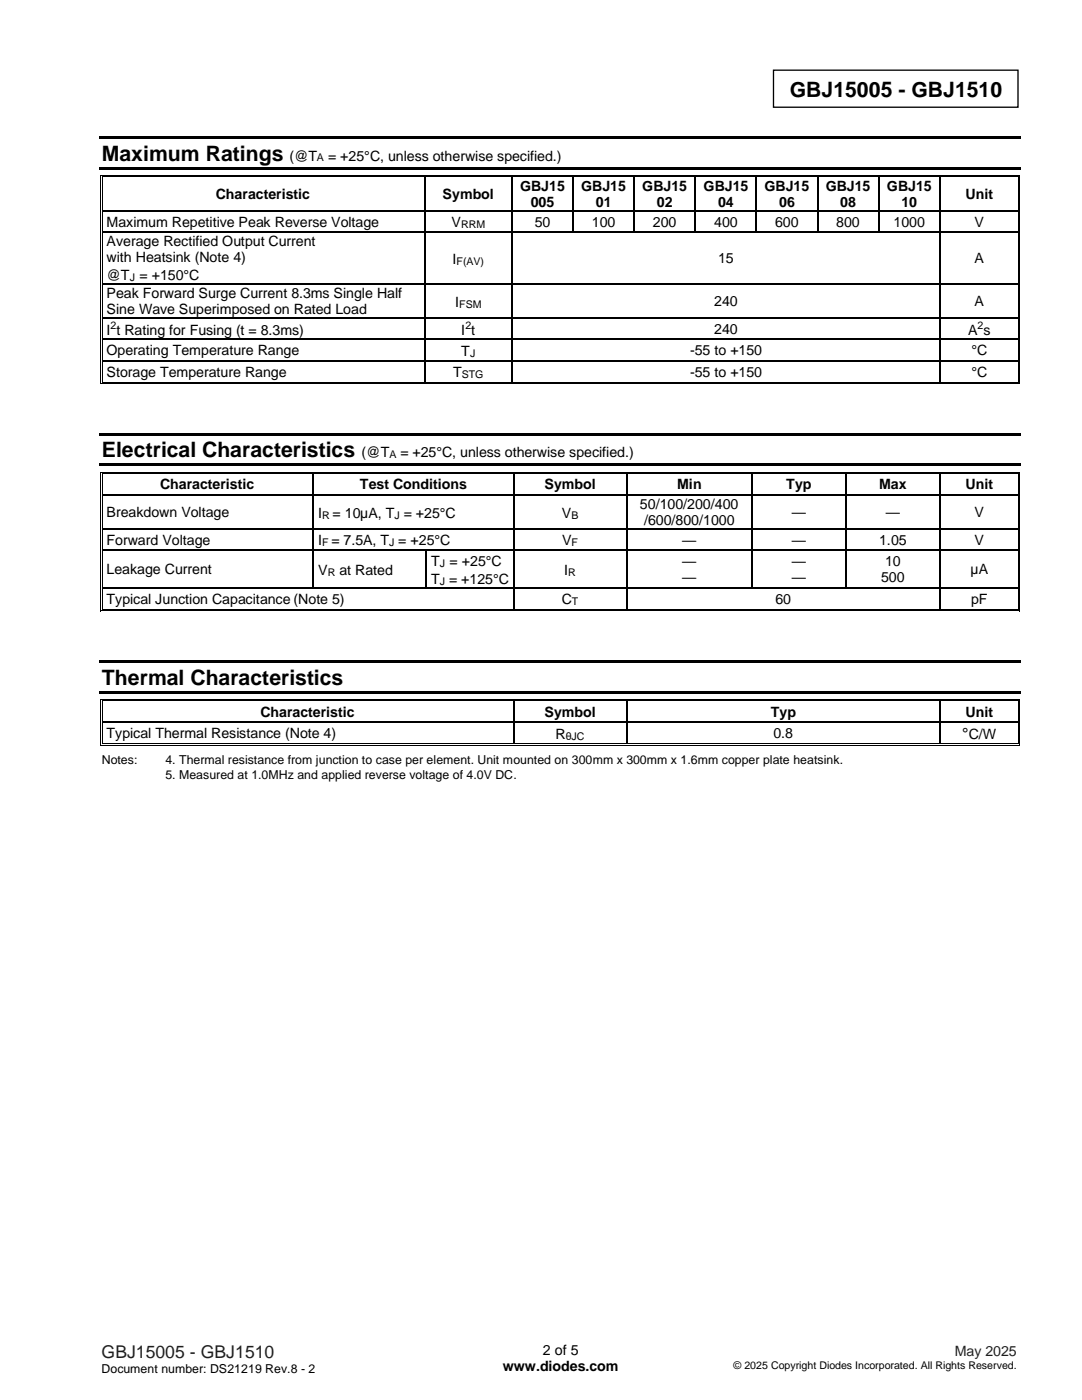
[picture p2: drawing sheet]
<svg xmlns="http://www.w3.org/2000/svg" width="216mm" height="279mm" viewBox="0 0 216 279" stroke-linecap="round" stroke-linejoin="round" font-family="sans-serif">
<defs><g id="words">
<g font-size="4.2">
<text x="157.6" y="19.4">GBJ15005 - GBJ1510</text>
<text x="20.3" y="32.1">Maximum Ratings</text>
<text x="20.3" y="91.3">Electrical Characteristics</text>
<text x="20.3" y="136.6">Thermal Characteristics</text>
</g>
<text font-size="3.5" fill="#231f20" x="20.3" y="271">GBJ15005 - GBJ1510</text>
<text font-size="3.2" x="192" y="147.4">°C/W</text>
<g font-size="2.8">
<text x="57.8" y="32.1">(@T</text>
<text x="65.5" y="32.1">= +25°C, unless otherwise specified.)</text>
<text x="43.1" y="39.7">Characteristic</text>
<text x="88.3" y="39.7">Symbol</text>
<text x="103.8" y="38.1">GBJ15</text>
<text x="105.9" y="41.3">005</text>
<text x="116" y="38.1">GBJ15</text>
<text x="118.9" y="41.3">01</text>
<text x="128.2" y="38.1">GBJ15</text>
<text x="131.1" y="41.3">02</text>
<text x="140.4" y="38.1">GBJ15</text>
<text x="143.3" y="41.3">04</text>
<text x="152.6" y="38.1">GBJ15</text>
<text x="155.5" y="41.3">06</text>
<text x="164.8" y="38.1">GBJ15</text>
<text x="167.7" y="41.3">08</text>
<text x="177" y="38.1">GBJ15</text>
<text x="179.9" y="41.3">10</text>
<text x="192.7" y="39.7">Unit</text>
<text x="21.3" y="45.2">Maximum Repetitive Peak Reverse Voltage</text>
<text x="90.1" y="45.3">V</text>
<text x="106.7" y="45.2">50</text>
<text x="118.1" y="45.2">100</text>
<text x="130.3" y="45.2">200</text>
<text x="142.5" y="45.2">400</text>
<text x="154.7" y="45.2">600</text>
<text x="166.9" y="45.2">800</text>
<text x="178.3" y="45.2">1000</text>
<text x="194.5" y="45.2">V</text>
<text x="21.3" y="49.1">Average Rectified Output Current</text>
<text x="21.3" y="52.3">with Heatsink (Note 4)</text>
<text x="90.3" y="52.7">I</text>
<text x="143.3" y="52.5">15</text>
<text x="194.5" y="52.5">A</text>
<text x="21.3" y="55.9">@T = +150°C</text>
<text x="21.3" y="59.5">Peak Forward Surge Current 8.3ms Single Half</text>
<text x="21.3" y="62.7">Sine Wave Superimposed on Rated Load</text>
<text x="90.8" y="61.2">I</text>
<text x="142.5" y="61.1">240</text>
<text x="194.5" y="61.1">A</text>
<text x="21.3" y="66.8">I t Rating for Fusing (t = 8.3ms)</text>
<text x="21.3" y="70.9">Operating Temperature Range</text>
<text x="92.1" y="66.8">I t</text>
<text x="92.1" y="71">T</text>
<text x="137.7" y="70.9">-55 to +150</text>
<text x="142.5" y="66.6">240</text>
<text x="193.2" y="66.8">A s</text>
<text x="193.8" y="70.9">°C</text>
<text x="21.3" y="75.2">Storage Temperature Range</text>
<text x="90.4" y="75.3">T</text>
<text x="137.7" y="75.2">-55 to +150</text>
<text x="193.8" y="75.2">°C</text>
<text x="72.2" y="91.3">(@T</text>
<text x="79.9" y="91.3">= +25°C, unless otherwise specified.)</text>
<text x="31.9" y="97.7">Characteristic</text>
<text x="71.8" y="97.7">Test Conditions</text>
<text x="108.6" y="97.7">Symbol</text>
<text x="127.7" y="101.6">50/100/200/400</text>
<text x="135.1" y="97.7">Min</text>
<text x="156.9" y="97.7">Typ</text>
<text x="175.4" y="97.7">Max</text>
<text x="192.7" y="97.7">Unit</text>
<text x="21.3" y="103.2">Breakdown Voltage</text>
<text x="63.5" y="103.3">I</text>
<text x="66.3" y="103.3">= 10µA, T = +25°C</text>
<text x="112.1" y="103.3">V</text>
<text x="128.5" y="104.8">/600/800/1000</text>
<text x="158" y="103.2">—</text>
<text x="176.7" y="103.2">—</text>
<text x="194.5" y="103.2">V</text>
<text x="21.3" y="108.7">Forward Voltage</text>
<text x="63.5" y="108.8">I = 7.5A, T = +25°C</text>
<text x="86" y="112.9">T = +25°C</text>
<text x="112.2" y="108.8">V</text>
<text x="136.1" y="108.7">—</text>
<text x="136.1" y="113">—</text>
<text x="158" y="108.7">—</text>
<text x="158" y="113">—</text>
<text x="175.4" y="108.7">1.05</text>
<text x="176.6" y="113">10</text>
<text x="194.5" y="108.7">V</text>
<text x="21.3" y="114.6">Leakage Current</text>
<text x="63.5" y="114.7">V</text>
<text x="67.7" y="114.7">at Rated</text>
<text x="86" y="116.6">T = +125°C</text>
<text x="112.6" y="114.7">I</text>
<text x="136.1" y="116.2">—</text>
<text x="158" y="116.2">—</text>
<text x="175.8" y="116.2">500</text>
<text x="193.7" y="114.6">µA</text>
<text x="21.3" y="120.5">Typical Junction Capacitance (Note 5)</text>
<text x="112.1" y="120.6">C</text>
<text x="154.7" y="120.5">60</text>
<text x="193.8" y="120.5">pF</text>
<text x="52" y="143">Characteristic</text>
<text x="108.6" y="143">Symbol</text>
<text x="153.8" y="143">Typ</text>
<text x="192.7" y="143">Unit</text>
<text x="21.3" y="147.3">Typical Thermal Resistance (Note 4)</text>
<text x="110.8" y="147.4">R</text>
<text x="154.3" y="147.3">0.8</text>
<text x="100.3" y="273.6">www.diodes.com</text>
<text x="108.3" y="270.3">2 of 5</text>
</g>
<text font-size="2.8" fill="#231f20" x="190.5" y="270.7">May 2025</text>
<g font-size="2.5">
<text x="20.3" y="152.5">Notes:</text>
<text x="33" y="152.5">4. Thermal resistance from junction to case per element. Unit mounted on 300mm x 300mm x 1.6mm copper plate heatsink.</text>
<text x="33" y="155.4">5. Measured at 1.0MHz and applied reverse voltage of 4.0V DC.</text>
<text x="20.3" y="274.1">Document number: DS21219 Rev.8 - 2</text>
</g>
<g font-size="2.1">
<text x="63.3" y="32.2">A</text>
<text x="92" y="45.5">RRM</text>
<text x="91.1" y="52.8">F(AV)</text>
<text x="25.9" y="56.1">J</text>
<text x="22.1" y="65.7">2</text>
<text x="91.6" y="61.4">FSM</text>
<text x="92.9" y="65.7">2</text>
<text x="195.1" y="65.7">2</text>
<text x="93.8" y="71.2">J</text>
<text x="92.1" y="75.4">STG</text>
<text x="77.7" y="91.5">A</text>
<text x="64.3" y="103.5">R</text>
<text x="78.7" y="103.5">J</text>
<text x="114" y="103.5">B</text>
<text x="64.3" y="109">F</text>
<text x="77.7" y="109">J</text>
<text x="87.8" y="113.1">J</text>
<text x="114.1" y="109">F</text>
<text x="65.4" y="114.9">R</text>
<text x="87.8" y="116.7">J</text>
<text x="113.4" y="114.9">R</text>
<text x="114.1" y="120.8">T</text>
<text x="112.9" y="147.6">θJC</text>
<text x="146.4" y="273.3">© 2025 Copyright Diodes Incorporated. All Rights Reserved.</text>
</g>
</g></defs>
<path d="M154.3 14h48.8v7.4h-48.8z" fill="none" stroke="#000" stroke-width=".26"/>
<g fill="#000">
<path d="M19.8 27.2h183.9v.5h-183.9z" fill-rule="evenodd"/>
<path d="M19.8 33.3h183.9v.5h-183.9z" fill-rule="evenodd"/>
<path d="M20 34.9h.2v.5h-.2z" fill-rule="evenodd"/>
<path d="M20 34.9h.5v.2h-.5z" fill-rule="evenodd"/>
<path d="M20.3 35.2h.2v.2h-.2z" fill-rule="evenodd"/>
<path d="M20.3 35.2h.2v.2h-.2z" fill-rule="evenodd"/>
<path d="M84.6 35.4h.3z" fill-rule="evenodd"/>
<path d="M84.6 34.9h.5v.2h-.5z" fill-rule="evenodd"/>
<path d="M84.6 35.2h.5v.2h-.5z" fill-rule="evenodd"/>
<path d="M102 35.4h.3z" fill-rule="evenodd"/>
<path d="M102 34.9h.5v.2h-.5z" fill-rule="evenodd"/>
<path d="M102 35.2h.5v.2h-.5z" fill-rule="evenodd"/>
<path d="M114.2 35.4h.3z" fill-rule="evenodd"/>
<path d="M114.2 34.9h.5v.2h-.5z" fill-rule="evenodd"/>
<path d="M114.2 35.2h.5v.2h-.5z" fill-rule="evenodd"/>
<path d="M126.4 35.4h.3z" fill-rule="evenodd"/>
<path d="M126.4 34.9h.5v.2h-.5z" fill-rule="evenodd"/>
<path d="M126.4 35.2h.5v.2h-.5z" fill-rule="evenodd"/>
<path d="M138.6 35.4h.3z" fill-rule="evenodd"/>
<path d="M138.6 34.9h.5v.2h-.5z" fill-rule="evenodd"/>
<path d="M138.6 35.2h.5v.2h-.5z" fill-rule="evenodd"/>
<path d="M150.8 35.4h.3z" fill-rule="evenodd"/>
<path d="M150.8 34.9h.5v.2h-.5z" fill-rule="evenodd"/>
<path d="M150.8 35.2h.5v.2h-.5z" fill-rule="evenodd"/>
<path d="M163 35.4h.3z" fill-rule="evenodd"/>
<path d="M163 34.9h.5v.2h-.5z" fill-rule="evenodd"/>
<path d="M163 35.2h.5v.2h-.5z" fill-rule="evenodd"/>
<path d="M175.2 35.4h.3z" fill-rule="evenodd"/>
<path d="M175.2 34.9h.5v.2h-.5z" fill-rule="evenodd"/>
<path d="M175.2 35.2h.5v.2h-.5z" fill-rule="evenodd"/>
<path d="M187.4 35.4h.3z" fill-rule="evenodd"/>
<path d="M187.4 34.9h.6v.2h-.6z" fill-rule="evenodd"/>
<path d="M187.4 35.2h.6v.2h-.6z" fill-rule="evenodd"/>
<path d="M203.1 34.9h.5v.2h-.5z" fill-rule="evenodd"/>
<path d="M203.1 35.2h.1v.2h-.1z" fill-rule="evenodd"/>
<path d="M203.1 35.2h.1v.2h-.1z" fill-rule="evenodd"/>
<path d="M203.4 34.9h.2v.5h-.2z" fill-rule="evenodd"/>
<path d="M20 41.9h.2v.3h-.2z" fill-rule="evenodd"/>
<path d="M20 46.2h.2v.2h-.2z" fill-rule="evenodd"/>
<path d="M20 56.6h.2v.3h-.2z" fill-rule="evenodd"/>
<path d="M20.3 41.9h.2v.3h-.2z" fill-rule="evenodd"/>
<path d="M20.3 46.2h.2v.2h-.2z" fill-rule="evenodd"/>
<path d="M20.3 56.6h.2v.3h-.2z" fill-rule="evenodd"/>
<path d="M84.6 41.9h.3v.3h-.3z" fill-rule="evenodd"/>
<path d="M84.6 46.2h.3v.2h-.3z" fill-rule="evenodd"/>
<path d="M84.6 56.6h.3v.3h-.3z" fill-rule="evenodd"/>
<path d="M102 41.9h.3v.3h-.3z" fill-rule="evenodd"/>
<path d="M102 46.2h.3v.2h-.3z" fill-rule="evenodd"/>
<path d="M102 56.6h.3v.3h-.3z" fill-rule="evenodd"/>
<path d="M114.2 41.9h.3v.3h-.3z" fill-rule="evenodd"/>
<path d="M114.2 46.2h.3v.2h-.3z" fill-rule="evenodd"/>
<path d="M126.4 41.9h.3v.3h-.3z" fill-rule="evenodd"/>
<path d="M126.4 46.2h.3v.2h-.3z" fill-rule="evenodd"/>
<path d="M138.6 41.9h.3v.3h-.3z" fill-rule="evenodd"/>
<path d="M138.6 46.2h.3v.2h-.3z" fill-rule="evenodd"/>
<path d="M150.8 41.9h.3v.3h-.3z" fill-rule="evenodd"/>
<path d="M150.8 46.2h.3v.2h-.3z" fill-rule="evenodd"/>
<path d="M163 41.9h.3v.3h-.3z" fill-rule="evenodd"/>
<path d="M163 46.2h.3v.2h-.3z" fill-rule="evenodd"/>
<path d="M175.2 41.9h.3v.3h-.3z" fill-rule="evenodd"/>
<path d="M175.2 46.2h.3v.2h-.3z" fill-rule="evenodd"/>
<path d="M187.4 41.9h.3v.3h-.3z" fill-rule="evenodd"/>
<path d="M187.4 46.2h.3v.2h-.3z" fill-rule="evenodd"/>
<path d="M187.4 56.6h.3v.3h-.3z" fill-rule="evenodd"/>
<path d="M203.1 41.9h.1v.3h-.1z" fill-rule="evenodd"/>
<path d="M203.1 46.2h.1v.2h-.1z" fill-rule="evenodd"/>
<path d="M203.1 56.6h.1v.3h-.1z" fill-rule="evenodd"/>
<path d="M203.4 41.9h.2v.3h-.2z" fill-rule="evenodd"/>
<path d="M203.4 46.2h.2v.2h-.2z" fill-rule="evenodd"/>
<path d="M203.4 56.6h.2v.3h-.2z" fill-rule="evenodd"/>
<path d="M20 63.3h.2v.3h-.2z" fill-rule="evenodd"/>
<path d="M20 67.6h.2v.3h-.2z" fill-rule="evenodd"/>
<path d="M20 71.9h.2v.2h-.2z" fill-rule="evenodd"/>
<path d="M20 76.2h.2v.5h-.2z" fill-rule="evenodd"/>
<path d="M20 76.5h.5v.2h-.5z" fill-rule="evenodd"/>
<path d="M20.3 63.3h.2v.3h-.2z" fill-rule="evenodd"/>
<path d="M20.3 67.6h.2v.3h-.2z" fill-rule="evenodd"/>
<path d="M20.3 71.9h.2v.2h-.2z" fill-rule="evenodd"/>
<path d="M20.3 76.2h.2v.1h-.2z" fill-rule="evenodd"/>
<path d="M20.3 76.2h.2v.1h-.2z" fill-rule="evenodd"/>
<path d="M84.6 63.3h.3v.3h-.3z" fill-rule="evenodd"/>
<path d="M84.6 67.6h.3v.3h-.3z" fill-rule="evenodd"/>
<path d="M84.6 71.9h.3v.2h-.3z" fill-rule="evenodd"/>
<path d="M84.6 76.2h.5v.1h-.5z" fill-rule="evenodd"/>
<path d="M84.6 76.5h.5v.2h-.5z" fill-rule="evenodd"/>
<path d="M102 63.3h.3v.3h-.3z" fill-rule="evenodd"/>
<path d="M102 67.6h.3v.3h-.3z" fill-rule="evenodd"/>
<path d="M102 71.9h.3v.2h-.3z" fill-rule="evenodd"/>
<path d="M102 76.2h.5v.1h-.5z" fill-rule="evenodd"/>
<path d="M102 76.5h.5v.2h-.5z" fill-rule="evenodd"/>
<path d="M187.4 63.3h.3v.3h-.3z" fill-rule="evenodd"/>
<path d="M187.4 67.6h.3v.3h-.3z" fill-rule="evenodd"/>
<path d="M187.4 71.9h.3v.2h-.3z" fill-rule="evenodd"/>
<path d="M187.4 76.2h.6v.1h-.6z" fill-rule="evenodd"/>
<path d="M187.4 76.5h.6v.2h-.6z" fill-rule="evenodd"/>
<path d="M203.1 63.3h.1v.3h-.1z" fill-rule="evenodd"/>
<path d="M203.1 67.6h.1v.3h-.1z" fill-rule="evenodd"/>
<path d="M203.1 71.9h.1v.2h-.1z" fill-rule="evenodd"/>
<path d="M203.1 76.5h.5v.2h-.5z" fill-rule="evenodd"/>
<path d="M203.1 76.2h.1v.1h-.1z" fill-rule="evenodd"/>
<path d="M203.1 76.2h.1v.1h-.1z" fill-rule="evenodd"/>
<path d="M203.4 63.3h.2v.3h-.2z" fill-rule="evenodd"/>
<path d="M203.4 67.6h.2v.3h-.2z" fill-rule="evenodd"/>
<path d="M203.4 71.9h.2v.2h-.2z" fill-rule="evenodd"/>
<path d="M203.4 76.2h.2v.5h-.2z" fill-rule="evenodd"/>
<path d="M19.8 86.5h183.9v.5h-183.9z" fill-rule="evenodd"/>
<path d="M19.8 92.5h183.9v.5h-183.9z" fill-rule="evenodd"/>
<path d="M20 94.1h.2v.6h-.2z" fill-rule="evenodd"/>
<path d="M20 94.1h.5v.2h-.5z" fill-rule="evenodd"/>
<path d="M20 98.7h.2v.2h-.2z" fill-rule="evenodd"/>
<path d="M20.3 94.5h.2v.2h-.2z" fill-rule="evenodd"/>
<path d="M20.3 94.5h.2v.1h-.2z" fill-rule="evenodd"/>
<path d="M20.3 98.7h.2v.2h-.2z" fill-rule="evenodd"/>
<path d="M62.4 94.6l.2 .1z" fill-rule="evenodd"/>
<path d="M62.4 94.1h.5v.2h-.5z" fill-rule="evenodd"/>
<path d="M62.4 94.5h.5v.1h-.5z" fill-rule="evenodd"/>
<path d="M62.4 98.7h.2v.2h-.2z" fill-rule="evenodd"/>
<path d="M102.4 94.6l.2 .1z" fill-rule="evenodd"/>
<path d="M102.4 94.1h.5v.2h-.5z" fill-rule="evenodd"/>
<path d="M102.4 94.5h.5v.1h-.5z" fill-rule="evenodd"/>
<path d="M102.4 98.7h.2v.2h-.2z" fill-rule="evenodd"/>
<path d="M124.9 94.6l.3 .1z" fill-rule="evenodd"/>
<path d="M124.9 94.1h.5v.2h-.5z" fill-rule="evenodd"/>
<path d="M124.9 94.5h.5v.1h-.5z" fill-rule="evenodd"/>
<path d="M124.9 98.7h.3v.2h-.3z" fill-rule="evenodd"/>
<path d="M149.9 94.6l.2 .1z" fill-rule="evenodd"/>
<path d="M149.9 94.1h.5v.2h-.5z" fill-rule="evenodd"/>
<path d="M149.9 94.5h.5v.1h-.5z" fill-rule="evenodd"/>
<path d="M149.9 98.7h.2v.2h-.2z" fill-rule="evenodd"/>
<path d="M168.6 94.6l.3 .1z" fill-rule="evenodd"/>
<path d="M168.6 94.1h.6v.2h-.6z" fill-rule="evenodd"/>
<path d="M168.6 94.5h.6v.1h-.6z" fill-rule="evenodd"/>
<path d="M168.6 98.7h.3v.2h-.3z" fill-rule="evenodd"/>
<path d="M187.4 94.6l.3 .1z" fill-rule="evenodd"/>
<path d="M187.4 94.1h.6v.2h-.6z" fill-rule="evenodd"/>
<path d="M187.4 94.5h.6v.1h-.6z" fill-rule="evenodd"/>
<path d="M187.4 98.7h.3v.2h-.3z" fill-rule="evenodd"/>
<path d="M203.1 94.1h.5v.2h-.5z" fill-rule="evenodd"/>
<path d="M203.1 94.5h.1v.2h-.1z" fill-rule="evenodd"/>
<path d="M203.1 94.5h.1v.1h-.1z" fill-rule="evenodd"/>
<path d="M203.1 98.7h.1v.2h-.1z" fill-rule="evenodd"/>
<path d="M203.4 94.1h.2v.6h-.2z" fill-rule="evenodd"/>
<path d="M203.4 98.7h.2v.2h-.2z" fill-rule="evenodd"/>
<path d="M20 105.4h.2v.2h-.2z" fill-rule="evenodd"/>
<path d="M20 109.7h.2v.2h-.2z" fill-rule="evenodd"/>
<path d="M20 117.2h.2v.3h-.2z" fill-rule="evenodd"/>
<path d="M20.3 105.4h.2v.2h-.2z" fill-rule="evenodd"/>
<path d="M20.3 109.7h.2v.2h-.2z" fill-rule="evenodd"/>
<path d="M20.3 117.2h.2v.3h-.2z" fill-rule="evenodd"/>
<path d="M62.4 105.4h.2v.2h-.2z" fill-rule="evenodd"/>
<path d="M62.4 109.7h.2v.2h-.2z" fill-rule="evenodd"/>
<path d="M62.4 117.2h.2v.3h-.2z" fill-rule="evenodd"/>
<path d="M84.9 109.7h.2v.2h-.2z" fill-rule="evenodd"/>
<path d="M84.9 117.2h.2v.3h-.2z" fill-rule="evenodd"/>
<path d="M102.4 105.4h.2v.2h-.2z" fill-rule="evenodd"/>
<path d="M102.4 109.7h.2v.2h-.2z" fill-rule="evenodd"/>
<path d="M102.4 117.2h.2v.3h-.2z" fill-rule="evenodd"/>
<path d="M124.9 105.4h.3v.2h-.3z" fill-rule="evenodd"/>
<path d="M124.9 109.7h.3v.2h-.3z" fill-rule="evenodd"/>
<path d="M124.9 117.2h.3v.3h-.3z" fill-rule="evenodd"/>
<path d="M149.9 105.4h.2v.2h-.2z" fill-rule="evenodd"/>
<path d="M149.9 109.7h.2v.2h-.2z" fill-rule="evenodd"/>
<path d="M149.9 117.2h.2v.3h-.2z" fill-rule="evenodd"/>
<path d="M168.6 105.4h.3v.2h-.3z" fill-rule="evenodd"/>
<path d="M168.6 109.7h.3v.2h-.3z" fill-rule="evenodd"/>
<path d="M168.6 117.2h.3v.3h-.3z" fill-rule="evenodd"/>
<path d="M187.4 105.4h.3v.2h-.3z" fill-rule="evenodd"/>
<path d="M187.4 109.7h.3v.2h-.3z" fill-rule="evenodd"/>
<path d="M187.4 117.2h.3v.3h-.3z" fill-rule="evenodd"/>
<path d="M203.1 105.4h.1v.2h-.1z" fill-rule="evenodd"/>
<path d="M203.1 109.7h.1v.2h-.1z" fill-rule="evenodd"/>
<path d="M203.1 117.2h.1v.3h-.1z" fill-rule="evenodd"/>
<path d="M203.4 105.4h.2v.2h-.2z" fill-rule="evenodd"/>
<path d="M203.4 109.7h.2v.2h-.2z" fill-rule="evenodd"/>
<path d="M203.4 117.2h.2v.3h-.2z" fill-rule="evenodd"/>
<path d="M19.8 131.8h183.9v.5h-183.9z" fill-rule="evenodd"/>
<path d="M19.8 137.9h183.9v.5h-183.9z" fill-rule="evenodd"/>
<path d="M20 121.5h.2v.5h-.2z" fill-rule="evenodd"/>
<path d="M20 121.9h.5v.1h-.5z" fill-rule="evenodd"/>
<path d="M20 139.5h.5v.1h-.5z" fill-rule="evenodd"/>
<path d="M20.3 121.5h.2v.2h-.2z" fill-rule="evenodd"/>
<path d="M20.3 121.5h.2v.2h-.2z" fill-rule="evenodd"/>
<path d="M20.3 139.8h.2v.2h-.2z" fill-rule="evenodd"/>
<path d="M102.4 121.5h.5v.2h-.5z" fill-rule="evenodd"/>
<path d="M102.4 121.9h.5v.1h-.5z" fill-rule="evenodd"/>
<path d="M102.4 139.5h.5v.1h-.5z" fill-rule="evenodd"/>
<path d="M102.4 139.8h.5v.2h-.5z" fill-rule="evenodd"/>
<path d="M124.9 121.5h.5v.2h-.5z" fill-rule="evenodd"/>
<path d="M124.9 121.9h.5v.1h-.5z" fill-rule="evenodd"/>
<path d="M124.9 139.5h.5v.1h-.5z" fill-rule="evenodd"/>
<path d="M124.9 139.8h.5v.2h-.5z" fill-rule="evenodd"/>
<path d="M187.4 121.5h.6v.2h-.6z" fill-rule="evenodd"/>
<path d="M187.4 121.9h.6v.1h-.6z" fill-rule="evenodd"/>
<path d="M187.4 139.5h.6v.1h-.6z" fill-rule="evenodd"/>
<path d="M187.4 139.8h.6v.2h-.6z" fill-rule="evenodd"/>
<path d="M203.1 121.9h.5v.1h-.5z" fill-rule="evenodd"/>
<path d="M203.1 121.5h.1v.2h-.1z" fill-rule="evenodd"/>
<path d="M203.1 121.5h.1v.2h-.1z" fill-rule="evenodd"/>
<path d="M203.1 139.5h.5v.1h-.5z" fill-rule="evenodd"/>
<path d="M203.1 139.8h.1v.2h-.1z" fill-rule="evenodd"/>
<path d="M203.4 121.5h.2v.5h-.2z" fill-rule="evenodd"/>
<path d="M20 139.5h.2v.5h-.2z" fill-rule="evenodd"/>
<path d="M20 144h.2v.2h-.2z" fill-rule="evenodd"/>
<path d="M20 148.3h.2v.5h-.2z" fill-rule="evenodd"/>
<path d="M20 148.6h.5v.2h-.5z" fill-rule="evenodd"/>
<path d="M20.3 139.8h.2v.2h-.2z" fill-rule="evenodd"/>
<path d="M20.3 144h.2v.2h-.2z" fill-rule="evenodd"/>
<path d="M20.3 148.3h.2v.1h-.2z" fill-rule="evenodd"/>
<path d="M20.3 148.3h.2v.1h-.2z" fill-rule="evenodd"/>
<path d="M102.4 140h.2z" fill-rule="evenodd"/>
<path d="M102.4 144h.2v.2h-.2z" fill-rule="evenodd"/>
<path d="M102.4 148.3h.5v.1h-.5z" fill-rule="evenodd"/>
<path d="M102.4 148.6h.5v.2h-.5z" fill-rule="evenodd"/>
<path d="M124.9 140h.3z" fill-rule="evenodd"/>
<path d="M124.9 144h.3v.2h-.3z" fill-rule="evenodd"/>
<path d="M124.9 148.3h.5v.1h-.5z" fill-rule="evenodd"/>
<path d="M124.9 148.6h.5v.2h-.5z" fill-rule="evenodd"/>
<path d="M187.4 140h.3z" fill-rule="evenodd"/>
<path d="M187.4 144h.3v.2h-.3z" fill-rule="evenodd"/>
<path d="M187.4 148.3h.6v.1h-.6z" fill-rule="evenodd"/>
<path d="M187.4 148.6h.6v.2h-.6z" fill-rule="evenodd"/>
<path d="M203.1 139.8h.1v.2h-.1z" fill-rule="evenodd"/>
<path d="M203.1 144h.1v.2h-.1z" fill-rule="evenodd"/>
<path d="M203.1 148.6h.5v.2h-.5z" fill-rule="evenodd"/>
<path d="M203.1 148.3h.1v.1h-.1z" fill-rule="evenodd"/>
<path d="M203.1 148.3h.1v.1h-.1z" fill-rule="evenodd"/>
<path d="M203.4 139.5h.2v.5h-.2z" fill-rule="evenodd"/>
<path d="M203.4 144h.2v.2h-.2z" fill-rule="evenodd"/>
<path d="M203.4 148.3h.2v.5h-.2z" fill-rule="evenodd"/>
</g>
<g fill="none" stroke="#000" stroke-width=".2">
<path d="M20.1 35.4v6.5M20.4 35.4v6.5M20.5 35h64.1M20.5 35.3h64.1M85.1 35h16.9M85.1 35.3h16.9M102.5 35h11.7M102.5 35.3h11.7M114.7 35h11.7M114.7 35.3h11.7M126.9 35h11.7M126.9 35.3h11.7"/>
<path d="M139.1 35h11.7M139.1 35.3h11.7M151.3 35h11.7M151.3 35.3h11.7M163.5 35h11.7M163.5 35.3h11.7M175.7 35h11.7M175.7 35.3h11.7M188 35h15.1M188 35.3h15.1M203.2 35.4v6.5M203.5 35.4v6.5"/>
<path d="M20.1 42.2v4M20.1 46.4v10.2M20.1 56.9v6.4M20.4 42.2v4M20.4 46.4v10.2M20.4 56.9v6.4M203.2 42.2v4M203.2 46.4v10.2M203.2 56.9v6.4M203.5 42.2v4M203.5 46.4v10.2M203.5 56.9v6.4"/>
<path d="M20.1 63.6v4M20.1 67.9v4M20.1 72.1v4.1M20.4 63.6v4M20.4 67.9v4M20.4 72.1v4.1M20.5 76.6h64.1M20.5 76.2h64.1M85.1 76.6h16.9M85.1 76.2h16.9M102.5 76.6h84.9M102.5 76.2h84.9"/>
<path d="M188 76.6h15.1M188 76.2h15.1M203.2 63.6v4M203.2 67.9v4M203.2 72.1v4.1M203.5 63.6v4M203.5 67.9v4M203.5 72.1v4.1M20.1 94.7v4M20.1 98.9v6.5M20.4 94.7v4M20.4 98.9v6.5"/>
<path d="M20.5 94.2h41.9M20.5 94.5h41.9M62.9 94.2h39.5M62.9 94.5h39.5M102.9 94.2h22M102.9 94.5h22M125.4 94.2h24.5M125.4 94.5h24.5M150.4 94.2h18.2M150.4 94.5h18.2M169.2 94.2h18.2M169.2 94.5h18.2"/>
<path d="M188 94.2h15.1M188 94.5h15.1M203.2 94.7v4M203.2 98.9v6.5M203.5 94.7v4M203.5 98.9v6.5M20.1 105.6v4.1M20.1 109.9v7.3M20.1 117.5v4M20.4 105.6v4.1M20.4 109.9v7.3M20.4 117.5v4"/>
<path d="M203.2 105.6v4.1M203.2 109.9v7.3M203.2 117.5v4M203.5 105.6v4.1M203.5 109.9v7.3M203.5 117.5v4M20.5 121.9h81.9M20.5 121.6h81.9M20.5 139.5h81.9M20.5 139.9h81.9M102.9 121.9h22M102.9 121.6h22"/>
<path d="M102.9 139.5h22M102.9 139.9h22M125.4 121.9h62M125.4 121.6h62M125.4 139.5h62M125.4 139.9h62M188 121.9h15.1M188 121.6h15.1M188 139.5h15.1M188 139.9h15.1M20.1 140v4M20.1 144.2v4.1"/>
<path d="M20.4 140v4M20.4 144.2v4.1M20.5 148.7h81.9M20.5 148.4h81.9M102.9 148.7h22M102.9 148.4h22M125.4 148.7h62M125.4 148.4h62M188 148.7h15.1M188 148.4h15.1M203.2 140v4M203.2 144.2v4.1"/>
<path d="M203.5 140v4M203.5 144.2v4.1"/>
</g>
<g fill="none" stroke="#000" stroke-width=".25">
<path d="M84.8 35.4v6.5M102.2 35.4v6.5M114.4 35.4v6.5M126.6 35.4v6.5M138.8 35.4v6.5M150.9 35.4v6.5M163.1 35.4v6.5M175.3 35.4v6.5M187.6 35.4v6.5M20.5 42h64.1M20.5 46.3h64.1M20.5 56.7h64.1"/>
<path d="M84.8 42.2v4M84.8 46.4v10.2M84.8 56.9v6.4M84.9 42h17.1M84.9 46.3h17.1M84.9 56.7h17.1M102.2 42.2v4M102.2 46.4v10.2M102.2 56.9v6.4M102.3 42h11.9M102.3 46.3h11.9M102.3 56.7h85.1"/>
<path d="M114.4 42.2v4M114.5 42h11.9M114.5 46.3h11.9M126.6 42.2v4M126.7 42h11.9M126.7 46.3h11.9M138.8 42.2v4M138.9 42h11.9M138.9 46.3h11.9M150.9 42.2v4M151.1 42h11.9M151.1 46.3h11.9"/>
<path d="M163.1 42.2v4M163.3 42h11.9M163.3 46.3h11.9M175.3 42.2v4M175.5 42h11.9M175.5 46.3h11.9M187.6 42.2v4M187.6 46.4v10.2M187.6 56.9v6.4M187.7 42h15.4M187.7 46.3h15.4M187.7 56.7h15.4"/>
<path d="M20.5 63.5h64.1M20.5 67.7h64.1M20.5 72h64.1M84.8 63.6v4M84.8 67.9v4M84.8 72.1v4.1M84.9 63.5h17.1M84.9 67.7h17.1M84.9 72h17.1M102.2 63.6v4M102.2 67.9v4M102.2 72.1v4.1"/>
<path d="M102.3 63.5h85.1M102.3 67.7h85.1M102.3 72h85.1M187.6 63.6v4M187.6 67.9v4M187.6 72.1v4.1M187.7 63.5h15.4M187.7 67.7h15.4M187.7 72h15.4M20.5 98.8h41.9M62.5 94.7v4M62.5 98.9v6.5"/>
<path d="M62.6 98.8h39.8M102.5 94.7v4M102.5 98.9v6.5M102.6 98.8h22.3M125 94.7v4M125 98.9v6.5M125.2 98.8h24.7M150 94.7v4M150 98.9v6.5M150.1 98.8h18.5M168.8 94.7v4M168.8 98.9v6.5"/>
<path d="M168.9 98.8h18.5M187.6 94.7v4M187.6 98.9v6.5M187.7 98.8h15.4M20.5 105.5h41.9M20.5 109.8h41.9M20.5 117.4h41.9M62.5 105.6v4.1M62.5 109.9v7.3M62.6 105.5h39.8M62.6 109.8h22.3M62.6 117.4h22.3"/>
<path d="M85 109.9v7.3M85.1 109.8h17.3M85.1 117.4h17.3M102.5 105.6v4.1M102.5 109.9v7.3M102.5 117.5v4M102.6 105.5h22.3M102.6 109.8h22.3M102.6 117.4h22.3M125 105.6v4.1M125 109.9v7.3M125 117.5v4"/>
<path d="M125.2 105.5h24.7M125.2 109.8h24.7M125.2 117.4h24.7M150 105.6v4.1M150 109.9v7.3M150.1 105.5h18.5M150.1 109.8h18.5M150.1 117.4h18.5M168.8 105.6v4.1M168.8 109.9v7.3M168.9 105.5h18.5M168.9 109.8h18.5"/>
<path d="M168.9 117.4h18.5M187.6 105.6v4.1M187.6 109.9v7.3M187.6 117.5v4M187.7 105.5h15.4M187.7 109.8h15.4M187.7 117.4h15.4M20.5 144.1h81.9M102.5 140v4M102.5 144.2v4.1M102.6 144.1h22.3M125 140v4"/>
<path d="M125 144.2v4.1M125.2 144.1h62.2M187.6 140v4M187.6 144.2v4.1M187.7 144.1h15.4"/>
</g>
<use href="#words"/>
</svg>
